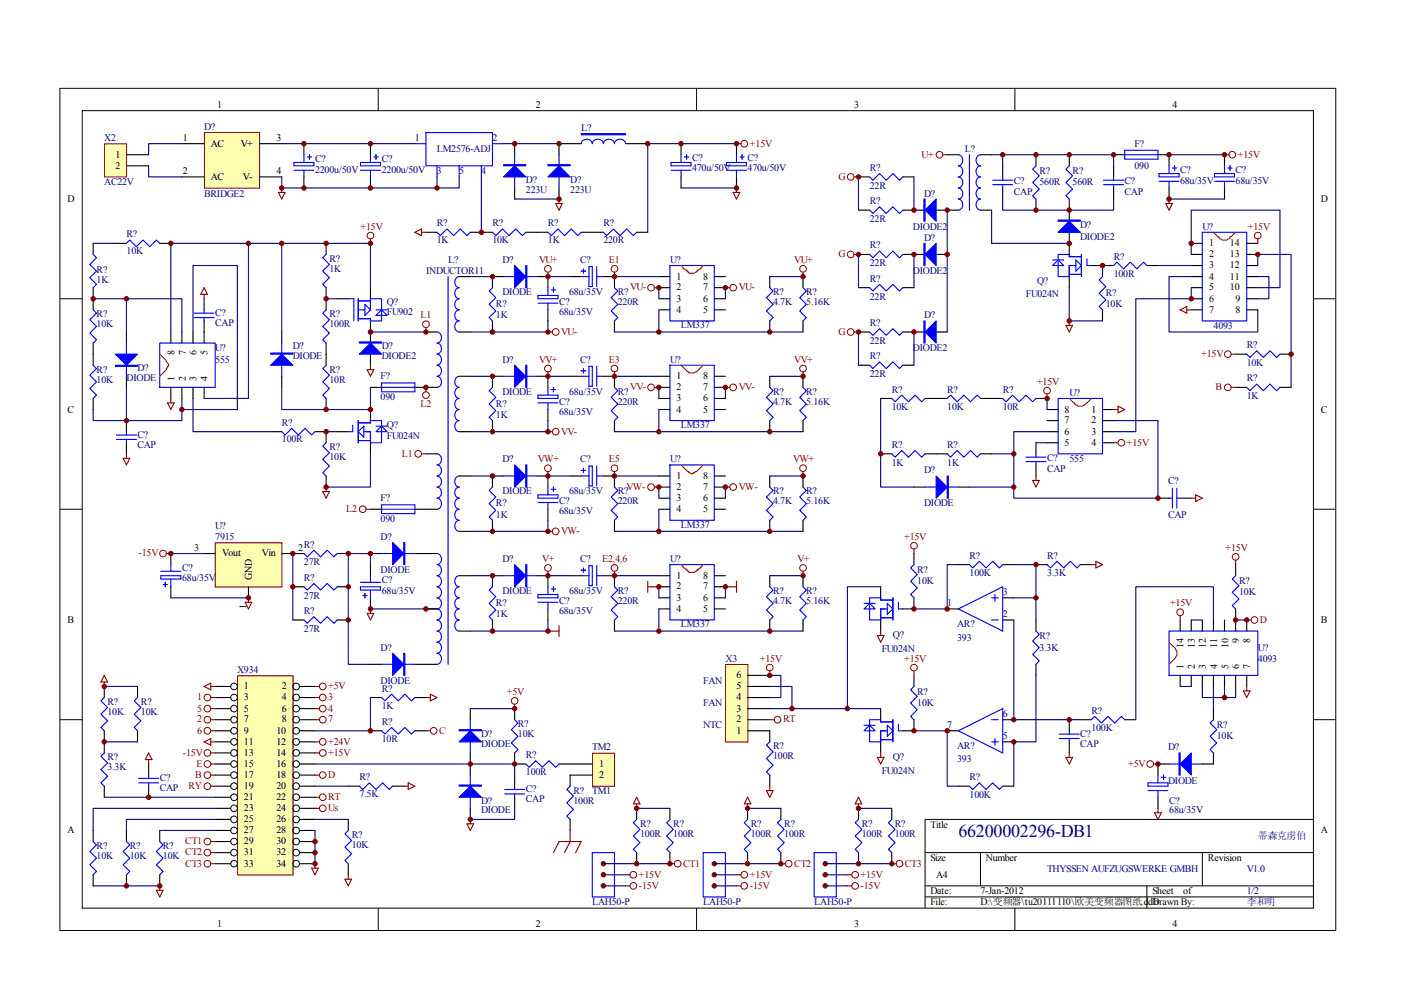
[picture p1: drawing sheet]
<svg xmlns="http://www.w3.org/2000/svg" width="297mm" height="210mm" viewBox="0 0 297 210" stroke-linecap="round" stroke-linejoin="round" font-family="sans-serif">
<defs><g id="words">
<text font-size="3.8" fill="#000080" x="203.2" y="177.5">66200002296-DB1</text>
<g font-size="2.1">
<text x="46.1" y="22.9">1</text>
<text x="113.6" y="22.9">2</text>
<text x="181.1" y="22.9">3</text>
<text x="248.6" y="22.9">4</text>
<text x="38.8" y="29.9">1</text>
<text x="58.6" y="29.9">3</text>
<text x="24.5" y="33.5">1</text>
<text x="24.5" y="35.7">2</text>
<text x="44.7" y="31.1">AC</text>
<text x="51.1" y="31.1">V+</text>
<text x="38.8" y="36.9">2</text>
<text x="44.7" y="38.1">AC</text>
<text x="51.5" y="38.1">V-</text>
<text x="58.6" y="36.9">4</text>
<text x="14.3" y="42.8">D</text>
<text x="280.1" y="42.8">D</text>
<text x="256.4" y="52.2">1</text>
<text x="260.8" y="52.2">14</text>
<text x="143.4" y="59.3">1</text>
<text x="149.1" y="59.3">8</text>
<text x="256.4" y="54.5">2</text>
<text x="256.4" y="56.9">3</text>
<text x="256.4" y="59.3">4</text>
<text x="260.8" y="59.3">11</text>
<text x="260.8" y="56.9">12</text>
<text x="260.8" y="54.5">13</text>
<text x="143.4" y="61.6">2</text>
<text x="143.4" y="63.9">3</text>
<text x="149.1" y="63.9">6</text>
<text x="149.1" y="61.6">7</text>
<text x="256.4" y="61.6">5</text>
<text x="256.4" y="63.9">6</text>
<text x="260.8" y="61.6">10</text>
<text x="262" y="63.9">9</text>
<text x="143.4" y="66.3">4</text>
<text x="149.1" y="66.3">5</text>
<text x="256.4" y="66.3">7</text>
<text x="262" y="66.3">8</text>
<text x="37" y="75.3" transform="rotate(-90 37 75.3)">8</text>
<text x="39.4" y="75.3" transform="rotate(-90 39.4 75.3)">7</text>
<text x="41.7" y="75.3" transform="rotate(-90 41.7 75.3)">6</text>
<text x="44" y="75.3" transform="rotate(-90 44 75.3)">5</text>
<text x="37" y="80.7" transform="rotate(-90 37 80.7)">1</text>
<text x="39.4" y="80.7" transform="rotate(-90 39.4 80.7)">2</text>
<text x="41.7" y="80.7" transform="rotate(-90 41.7 80.7)">3</text>
<text x="44" y="80.7" transform="rotate(-90 44 80.7)">4</text>
<text x="143.4" y="80.4">1</text>
<text x="143.4" y="82.7">2</text>
<text x="149.1" y="82.7">7</text>
<text x="149.1" y="80.4">8</text>
<text x="14.3" y="87.5">C</text>
<text x="143.4" y="85.1">3</text>
<text x="143.4" y="87.5">4</text>
<text x="149.1" y="87.5">5</text>
<text x="149.1" y="85.1">6</text>
<text x="225.7" y="89.8">7</text>
<text x="225.7" y="87.5">8</text>
<text x="231.4" y="87.5">1</text>
<text x="231.4" y="89.8">2</text>
<text x="280.1" y="87.5">C</text>
<text x="225.7" y="94.5">5</text>
<text x="225.7" y="92.1">6</text>
<text x="231.4" y="92.1">3</text>
<text x="231.4" y="94.5">4</text>
<text x="143.4" y="101.5">1</text>
<text x="149.1" y="101.5">8</text>
<text x="143.4" y="103.9">2</text>
<text x="143.4" y="106.2">3</text>
<text x="149.1" y="106.2">6</text>
<text x="149.1" y="103.9">7</text>
<text x="143.4" y="108.6">4</text>
<text x="149.1" y="108.6">5</text>
<text x="41.1" y="116.8">3</text>
<text x="47.1" y="118">Vout</text>
<text x="55.5" y="118">Vin</text>
<text x="63.2" y="116.8">2</text>
<text x="53.4" y="123" transform="rotate(-90 53.4 123)">GND</text>
<text x="143.4" y="122.7">1</text>
<text x="143.4" y="125">2</text>
<text x="149.1" y="125">7</text>
<text x="149.1" y="122.7">8</text>
<text x="52.2" y="129.1" transform="rotate(-90 52.2 129.1)">1</text>
<text x="143.4" y="127.4">3</text>
<text x="143.4" y="129.7">4</text>
<text x="149.1" y="129.7">5</text>
<text x="149.1" y="127.4">6</text>
<text x="14.3" y="132.1">B</text>
<text x="251" y="137.3" transform="rotate(-90 251 137.3)">14</text>
<text x="253.3" y="137.3" transform="rotate(-90 253.3 137.3)">13</text>
<text x="255.7" y="137.3" transform="rotate(-90 255.7 137.3)">12</text>
<text x="258.1" y="137.3" transform="rotate(-90 258.1 137.3)">11</text>
<text x="260.4" y="137.3" transform="rotate(-90 260.4 137.3)">10</text>
<text x="262.7" y="136.4" transform="rotate(-90 262.7 136.4)">9</text>
<text x="265.1" y="136.4" transform="rotate(-90 265.1 136.4)">8</text>
<text x="280.1" y="132.1">B</text>
<text x="156.1" y="143.8">6</text>
<text x="251" y="141.8" transform="rotate(-90 251 141.8)">1</text>
<text x="253.3" y="141.8" transform="rotate(-90 253.3 141.8)">2</text>
<text x="255.7" y="141.8" transform="rotate(-90 255.7 141.8)">3</text>
<text x="258.1" y="141.8" transform="rotate(-90 258.1 141.8)">4</text>
<text x="260.4" y="141.8" transform="rotate(-90 260.4 141.8)">5</text>
<text x="262.7" y="141.8" transform="rotate(-90 262.7 141.8)">6</text>
<text x="265.1" y="141.8" transform="rotate(-90 265.1 141.8)">7</text>
<text x="51.7" y="146.1">1</text>
<text x="51.7" y="148.5">3</text>
<text x="59.8" y="146.1">2</text>
<text x="59.8" y="148.5">4</text>
<text x="156.1" y="148.5">4</text>
<text x="156.1" y="146.1">5</text>
<text x="51.7" y="150.9">5</text>
<text x="51.7" y="153.2">7</text>
<text x="51.7" y="155.5">9</text>
<text x="58.6" y="155.5">10</text>
<text x="59.8" y="150.9">6</text>
<text x="59.8" y="153.2">8</text>
<text x="156.1" y="155.5">1</text>
<text x="156.1" y="153.2">2</text>
<text x="156.1" y="150.9">3</text>
<text x="51.7" y="157.9">11</text>
<text x="51.7" y="160.3">13</text>
<text x="58.6" y="157.9">12</text>
<text x="58.6" y="160.3">14</text>
<text x="51.7" y="162.6">15</text>
<text x="51.7" y="164.9">17</text>
<text x="51.7" y="167.3">19</text>
<text x="58.6" y="162.6">16</text>
<text x="58.6" y="164.9">18</text>
<text x="58.6" y="167.3">20</text>
<text x="127" y="162.6">1</text>
<text x="127" y="164.9">2</text>
<text x="51.7" y="169.6">21</text>
<text x="51.7" y="172">23</text>
<text x="58.6" y="169.6">22</text>
<text x="58.6" y="172">24</text>
<text x="14.3" y="176.7">A</text>
<text x="51.7" y="174.3">25</text>
<text x="51.7" y="176.7">27</text>
<text x="51.7" y="179">29</text>
<text x="58.6" y="174.3">26</text>
<text x="58.6" y="176.7">28</text>
<text x="58.6" y="179">30</text>
<text x="197.3" y="175.5">Title</text>
<text x="280.1" y="176.7">A</text>
<text x="51.7" y="181.4">31</text>
<text x="51.7" y="183.7">33</text>
<text x="58.6" y="181.4">32</text>
<text x="58.6" y="183.7">34</text>
<text x="197.3" y="182.6">Size</text>
<text x="209" y="182.6">Number</text>
<text x="256.1" y="182.6">Revision</text>
<text x="197.3" y="189.6">Date:</text>
<text x="197.3" y="192">File:</text>
<text x="198.5" y="186.1">A4</text>
<text x="207.9" y="189.6">7-Jan-2012</text>
<text x="207.9" y="192">D:\变频器\tu20111110\欧美变频器图纸.ddb</text>
<text x="244.3" y="189.6">Sheet</text>
<text x="244.3" y="192">Drawn By:</text>
<text x="250.9" y="189.6">of</text>
<text x="46.1" y="196.6">1</text>
<text x="113.6" y="196.6">2</text>
<text x="181.1" y="196.6">3</text>
<text x="248.6" y="196.6">4</text>
</g>
<g font-size="2.1" fill="#000080">
<text x="22.1" y="29.9">X2</text>
<text x="43.3" y="27.5">D?</text>
<text x="88" y="29.9">1</text>
<text x="104.4" y="29.9">2</text>
<text x="123.2" y="27.8">L?</text>
<text x="66.8" y="34.4">C?</text>
<text x="80.9" y="34.4">C?</text>
<text x="92.6" y="32.3">LM2576-ADJ</text>
<text x="146.7" y="34.1">C?</text>
<text x="158.5" y="34.1">C?</text>
<text x="204.6" y="32.3">L?</text>
<text x="240.5" y="31.1">F?</text>
<text x="240.5" y="35.7">090</text>
<text x="22.1" y="39.3">AC22V</text>
<text x="43.3" y="41.7">BRIDGE2</text>
<text x="66.8" y="36.7">2200u/50V</text>
<text x="80.9" y="36.7">2200u/50V</text>
<text x="92.6" y="36.9">3</text>
<text x="97.4" y="36.9">5</text>
<text x="102" y="36.9">4</text>
<text x="111.5" y="38.8">D?</text>
<text x="111.5" y="40.9">223U</text>
<text x="120.9" y="38.8">D?</text>
<text x="120.9" y="40.9">223U</text>
<text x="146.7" y="36.3">470u/50V</text>
<text x="158.5" y="36.3">470u/50V</text>
<text x="184.4" y="36.3">R?</text>
<text x="184.4" y="40">22R</text>
<text x="195.9" y="41.7">D?</text>
<text x="215" y="39">C?</text>
<text x="215" y="41.4">CAP</text>
<text x="220.4" y="36.9">R?</text>
<text x="220.4" y="39.3">560R</text>
<text x="227.4" y="36.9">R?</text>
<text x="227.4" y="39.3">560R</text>
<text x="238.4" y="39">C?</text>
<text x="238.4" y="41.4">CAP</text>
<text x="250.2" y="36.7">C?</text>
<text x="250.2" y="39">68u/35V</text>
<text x="262" y="36.7">C?</text>
<text x="262" y="39">68u/35V</text>
<text x="184.4" y="43.3">R?</text>
<text x="184.4" y="47">22R</text>
<text x="26.8" y="50.3">R?</text>
<text x="26.8" y="53.9">10K</text>
<text x="92.6" y="48">R?</text>
<text x="92.6" y="51.5">1K</text>
<text x="104.4" y="48">R?</text>
<text x="104.4" y="51.5">10K</text>
<text x="116.2" y="48">R?</text>
<text x="116.2" y="51.5">1K</text>
<text x="127.9" y="48">R?</text>
<text x="127.9" y="51.5">220R</text>
<text x="184.4" y="52.7">R?</text>
<text x="193.5" y="48.7">DIODE2</text>
<text x="195.9" y="51.1">D?</text>
<text x="229" y="48.4">D?</text>
<text x="229" y="50.8">DIODE2</text>
<text x="254.9" y="48.7">U?</text>
<text x="20.5" y="57.8">R?</text>
<text x="20.5" y="60">1K</text>
<text x="69.8" y="55.5">R?</text>
<text x="69.8" y="57.6">1K</text>
<text x="90.3" y="58.1">INDUCTOR11</text>
<text x="95" y="55.7">L?</text>
<text x="106.5" y="55.7">D?</text>
<text x="123" y="55.7">C?</text>
<text x="142.1" y="55.7">U?</text>
<text x="184.4" y="56.4">22R</text>
<text x="184.4" y="59.7">R?</text>
<text x="193.5" y="58.1">DIODE2</text>
<text x="236.1" y="55">R?</text>
<text x="236.1" y="58.8">100R</text>
<text x="82" y="64.6">Q?</text>
<text x="105.2" y="65.1">R?</text>
<text x="106.5" y="62.5">DIODE</text>
<text x="118.5" y="64.6">C?</text>
<text x="120.6" y="62.5">68u/35V</text>
<text x="131" y="62.5">R?</text>
<text x="131" y="64.6">220R</text>
<text x="163.9" y="62.5">R?</text>
<text x="163.9" y="64.6">4.7K</text>
<text x="170.9" y="62.5">R?</text>
<text x="170.9" y="64.6">5.16K</text>
<text x="184.4" y="63.5">22R</text>
<text x="217.5" y="63">FU024N</text>
<text x="219.9" y="60.2">Q?</text>
<text x="234.4" y="62.8">R?</text>
<text x="234.4" y="65.1">10K</text>
<text x="20.5" y="67.2">R?</text>
<text x="20.5" y="69.4">10K</text>
<text x="45.6" y="67">C?</text>
<text x="45.6" y="69.1">CAP</text>
<text x="69.8" y="67.2">R?</text>
<text x="69.8" y="69.4">100R</text>
<text x="82" y="66.7">FU902</text>
<text x="105.2" y="67.5">1K</text>
<text x="118.5" y="66.7">68u/35V</text>
<text x="144.4" y="69.6">LM337</text>
<text x="184.4" y="69.1">R?</text>
<text x="195.9" y="67.5">D?</text>
<text x="257.3" y="69.8">4093</text>
<text x="45.6" y="74.5">U?</text>
<text x="45.6" y="76.9">555</text>
<text x="62.1" y="74">D?</text>
<text x="62.1" y="76.1">DIODE</text>
<text x="80.9" y="74">D?</text>
<text x="80.9" y="76.1">DIODE2</text>
<text x="106.5" y="76.9">D?</text>
<text x="123" y="76.9">C?</text>
<text x="142.1" y="76.9">U?</text>
<text x="184.4" y="72.9">22R</text>
<text x="184.4" y="76.1">R?</text>
<text x="193.5" y="74.5">DIODE2</text>
<text x="264.3" y="73.8">R?</text>
<text x="264.3" y="77.6">10K</text>
<text x="20.5" y="79">R?</text>
<text x="20.5" y="81.1">10K</text>
<text x="26.8" y="80.9">DIODE</text>
<text x="29.1" y="78.8">D?</text>
<text x="69.8" y="79">R?</text>
<text x="69.8" y="81.1">10R</text>
<text x="80.7" y="80.4">F?</text>
<text x="106.5" y="83.7">DIODE</text>
<text x="120.6" y="83.7">68u/35V</text>
<text x="131" y="83.7">R?</text>
<text x="163.9" y="83.7">R?</text>
<text x="170.9" y="83.7">R?</text>
<text x="184.4" y="79.9">22R</text>
<text x="189.1" y="83.2">R?</text>
<text x="200.8" y="83.2">R?</text>
<text x="212.6" y="83.2">R?</text>
<text x="226.7" y="83.9">U?</text>
<text x="264.3" y="80.9">R?</text>
<text x="80.7" y="84.9">090</text>
<text x="105.2" y="86.3">R?</text>
<text x="105.2" y="88.6">1K</text>
<text x="118.5" y="85.8">C?</text>
<text x="118.5" y="87.9">68u/35V</text>
<text x="131" y="85.8">220R</text>
<text x="163.9" y="85.8">4.7K</text>
<text x="170.9" y="85.8">5.16K</text>
<text x="189.1" y="87">10K</text>
<text x="200.8" y="87">10K</text>
<text x="212.6" y="87">10R</text>
<text x="264.3" y="84.6">1K</text>
<text x="29.1" y="92.8">C?</text>
<text x="29.1" y="94.9">CAP</text>
<text x="59.8" y="90.3">R?</text>
<text x="59.8" y="93.7">100R</text>
<text x="69.8" y="95.4">R?</text>
<text x="82" y="90.7">Q?</text>
<text x="82" y="93.1">FU024N</text>
<text x="144.4" y="90.7">LM337</text>
<text x="189.1" y="94.9">R?</text>
<text x="200.8" y="94.9">R?</text>
<text x="69.8" y="97.6">10K</text>
<text x="106.5" y="98">D?</text>
<text x="123" y="98">C?</text>
<text x="142.1" y="98">U?</text>
<text x="189.1" y="98.7">1K</text>
<text x="195.9" y="100.3">D?</text>
<text x="200.8" y="98.7">1K</text>
<text x="222" y="97.8">C?</text>
<text x="222" y="100.1">CAP</text>
<text x="226.7" y="98">555</text>
<text x="80.7" y="106.2">F?</text>
<text x="105.2" y="107.4">R?</text>
<text x="106.5" y="104.8">DIODE</text>
<text x="118.5" y="106.9">C?</text>
<text x="120.6" y="104.8">68u/35V</text>
<text x="131" y="104.8">R?</text>
<text x="131" y="106.9">220R</text>
<text x="163.9" y="104.8">R?</text>
<text x="163.9" y="106.9">4.7K</text>
<text x="170.9" y="104.8">R?</text>
<text x="170.9" y="106.9">5.16K</text>
<text x="195.9" y="107.4">DIODE</text>
<text x="247.6" y="102.7">C?</text>
<text x="45.6" y="112.1">U?</text>
<text x="80.7" y="110.7">090</text>
<text x="105.2" y="109.7">1K</text>
<text x="118.5" y="109.1">68u/35V</text>
<text x="144.4" y="111.9">LM337</text>
<text x="247.6" y="109.7">CAP</text>
<text x="45.6" y="114.5">7915</text>
<text x="64.4" y="116.1">R?</text>
<text x="64.4" y="119.8">27R</text>
<text x="80.7" y="114.5">D?</text>
<text x="106.5" y="119.1">D?</text>
<text x="123" y="119.1">C?</text>
<text x="142.1" y="119.1">U?</text>
<text x="205.6" y="118.5">R?</text>
<text x="222" y="118.5">R?</text>
<text x="38.6" y="121">C?</text>
<text x="38.6" y="123.1">68u/35V</text>
<text x="64.4" y="123.1">R?</text>
<text x="80.7" y="121.5">DIODE</text>
<text x="80.9" y="123.6">C?</text>
<text x="80.9" y="125.9">68u/35V</text>
<text x="106.5" y="125.9">DIODE</text>
<text x="120.6" y="125.9">68u/35V</text>
<text x="131" y="125.9">R?</text>
<text x="163.9" y="125.9">R?</text>
<text x="170.9" y="125.9">R?</text>
<text x="194.5" y="121.5">R?</text>
<text x="194.5" y="123.9">10K</text>
<text x="205.6" y="122.2">100K</text>
<text x="222" y="122.2">3.3K</text>
<text x="262.7" y="123.9">R?</text>
<text x="64.4" y="126.9">27R</text>
<text x="64.4" y="130.1">R?</text>
<text x="105.2" y="128.5">R?</text>
<text x="105.2" y="130.9">1K</text>
<text x="118.5" y="128">C?</text>
<text x="118.5" y="130.1">68u/35V</text>
<text x="131" y="128">220R</text>
<text x="163.9" y="128">4.7K</text>
<text x="170.9" y="128">5.16K</text>
<text x="200.8" y="128.5">1</text>
<text x="212.6" y="130.9">2</text>
<text x="212.6" y="126.2">3</text>
<text x="262.7" y="126.2">10K</text>
<text x="64.4" y="134">27R</text>
<text x="80.7" y="137.9">D?</text>
<text x="144.4" y="133">LM337</text>
<text x="189.3" y="135.3">Q?</text>
<text x="202.9" y="133">AR?</text>
<text x="202.9" y="135.8">393</text>
<text x="220.4" y="135.6">R?</text>
<text x="220.4" y="137.9">3.3K</text>
<text x="266.7" y="137.9">U?</text>
<text x="50.3" y="142.6">X934</text>
<text x="153.8" y="140.3">X3</text>
<text x="186.9" y="138.2">FU024N</text>
<text x="266.7" y="140.3">4093</text>
<text x="22.8" y="149.5">R?</text>
<text x="29.9" y="149.5">R?</text>
<text x="80.7" y="145">DIODE</text>
<text x="80.9" y="146.7">R?</text>
<text x="149.1" y="145">FAN</text>
<text x="149.1" y="149.7">FAN</text>
<text x="194.5" y="147.3">R?</text>
<text x="194.5" y="149.7">10K</text>
<text x="22.8" y="151.6">10K</text>
<text x="29.9" y="151.6">10K</text>
<text x="80.9" y="153.7">R?</text>
<text x="80.9" y="150.4">1K</text>
<text x="109.8" y="154.1">R?</text>
<text x="149.1" y="154.4">NTC</text>
<text x="200.8" y="154.4">7</text>
<text x="212.6" y="152">6</text>
<text x="231.4" y="151.3">R?</text>
<text x="231.4" y="155">100K</text>
<text x="258" y="154.4">R?</text>
<text x="22.8" y="161.2">R?</text>
<text x="80.9" y="157.4">10R</text>
<text x="102" y="156.2">D?</text>
<text x="102" y="158.3">DIODE</text>
<text x="109.8" y="156.2">10K</text>
<text x="111.5" y="160.7">R?</text>
<text x="125.6" y="159.1">TM2</text>
<text x="163.9" y="158.8">R?</text>
<text x="163.9" y="161">100R</text>
<text x="189.3" y="161.2">Q?</text>
<text x="202.9" y="158.8">AR?</text>
<text x="202.9" y="161.6">393</text>
<text x="212.6" y="156.7">5</text>
<text x="229" y="156.2">C?</text>
<text x="229" y="158.3">CAP</text>
<text x="247.6" y="159.1">D?</text>
<text x="258" y="156.7">10K</text>
<text x="22.8" y="163.3">3.3K</text>
<text x="33.9" y="165.6">C?</text>
<text x="33.9" y="167.7">CAP</text>
<text x="76.2" y="165.5">R?</text>
<text x="111.5" y="168">C?</text>
<text x="111.5" y="164.3">100R</text>
<text x="186.9" y="164">FU024N</text>
<text x="205.6" y="165.5">R?</text>
<text x="247.6" y="166.1">DIODE</text>
<text x="76.2" y="168.9">7.5K</text>
<text x="102" y="170.4">D?</text>
<text x="102" y="172.5">DIODE</text>
<text x="111.5" y="170.1">CAP</text>
<text x="121.6" y="168.2">R?</text>
<text x="121.6" y="170.4">100R</text>
<text x="125.6" y="168.2">TM1</text>
<text x="205.6" y="169.2">100K</text>
<text x="247.9" y="170.4">C?</text>
<text x="247.9" y="172.5">68u/35V</text>
<text x="74.6" y="177.6">R?</text>
<text x="74.6" y="179.8">10K</text>
<text x="135.7" y="175.3">R?</text>
<text x="135.7" y="177.4">100R</text>
<text x="142.7" y="175.3">R?</text>
<text x="142.7" y="177.4">100R</text>
<text x="159.2" y="175.3">R?</text>
<text x="159.2" y="177.4">100R</text>
<text x="166.3" y="175.3">R?</text>
<text x="166.3" y="177.4">100R</text>
<text x="182.7" y="175.3">R?</text>
<text x="182.7" y="177.4">100R</text>
<text x="189.7" y="175.3">R?</text>
<text x="189.7" y="177.4">100R</text>
<text x="266.7" y="177.9">蒂森克虏伯</text>
<text x="20.5" y="180">R?</text>
<text x="20.5" y="182">10K</text>
<text x="27.5" y="180">R?</text>
<text x="27.5" y="182">10K</text>
<text x="34.5" y="180">R?</text>
<text x="34.5" y="182">10K</text>
<text x="222" y="184.9">THYSSEN AUFZUGSWERKE GMBH</text>
<text x="264.3" y="184.9">V1.0</text>
<text x="125.6" y="192">LAH50-P</text>
<text x="149.1" y="192">LAH50-P</text>
<text x="172.6" y="192">LAH50-P</text>
<text x="264.3" y="189.6">1/2</text>
<text x="264.3" y="192">李和明</text>
</g>
<g font-size="2.1" fill="#800000">
<text x="159" y="31.1">+15V</text>
<text x="195.4" y="33.5">U+</text>
<text x="262.5" y="33.5">+15V</text>
<text x="177.8" y="38.1">G</text>
<text x="76.5" y="48.7">+15V</text>
<text x="264.6" y="48.7">+15V</text>
<text x="114.3" y="55.7">VU+</text>
<text x="129.1" y="55.7">E1</text>
<text x="168.4" y="55.7">VU+</text>
<text x="177.8" y="54.5">G</text>
<text x="133.6" y="61.6">VU-</text>
<text x="156.6" y="61.6">VU-</text>
<text x="89.2" y="67.5">L1</text>
<text x="119" y="71">VU-</text>
<text x="177.8" y="71">G</text>
<text x="114.3" y="76.9">VV+</text>
<text x="129.1" y="76.9">E3</text>
<text x="168.4" y="76.9">VV+</text>
<text x="254.7" y="75.7">+15V</text>
<text x="133.6" y="82.7">VV-</text>
<text x="156.6" y="82.7">VV-</text>
<text x="219.9" y="81.5">+15V</text>
<text x="257.7" y="82.7">B</text>
<text x="89.2" y="86.3">L2</text>
<text x="119" y="92.1">VV-</text>
<text x="238.9" y="94.5">+15V</text>
<text x="85.2" y="96.9">L1</text>
<text x="114" y="98">VW+</text>
<text x="129.1" y="98">E5</text>
<text x="168.1" y="98">VW+</text>
<text x="132.8" y="103.9">VW-</text>
<text x="156.6" y="103.9">VW-</text>
<text x="73.4" y="108.6">L2</text>
<text x="119" y="113.3">VW-</text>
<text x="29.4" y="118">-15V</text>
<text x="115" y="119.1">V+</text>
<text x="127.7" y="119.1">E2,4,6</text>
<text x="169.1" y="119.1">V+</text>
<text x="191.7" y="114.5">+15V</text>
<text x="259.8" y="116.8">+15V</text>
<text x="248.1" y="128.5">+15V</text>
<text x="267.1" y="132.1">D</text>
<text x="161.1" y="140.3">+15V</text>
<text x="191.7" y="140.3">+15V</text>
<text x="41.8" y="148.5">1</text>
<text x="69.6" y="146.1">+5V</text>
<text x="69.6" y="148.5">3</text>
<text x="107.4" y="147.3">+5V</text>
<text x="41.8" y="150.9">5</text>
<text x="41.8" y="153.2">2</text>
<text x="41.8" y="155.5">6</text>
<text x="69.6" y="150.9">4</text>
<text x="69.6" y="153.2">7</text>
<text x="93.1" y="155.5">C</text>
<text x="166" y="153.2">RT</text>
<text x="38.8" y="160.3">-15V</text>
<text x="69.6" y="157.9">+24V</text>
<text x="69.6" y="160.3">+15V</text>
<text x="40" y="167.3">RY</text>
<text x="41.4" y="164.9">B</text>
<text x="41.7" y="162.6">E</text>
<text x="69.6" y="164.9">D</text>
<text x="239.2" y="162.6">+5V</text>
<text x="69.6" y="169.6">RT</text>
<text x="69.6" y="172">Us</text>
<text x="39.3" y="179">CT1</text>
<text x="39.3" y="181.4">CT2</text>
<text x="39.3" y="183.7">CT3</text>
<text x="144.9" y="183.7">CT1</text>
<text x="168.4" y="183.7">CT2</text>
<text x="191.9" y="183.7">CT3</text>
<text x="135.5" y="188.4">-15V</text>
<text x="135.5" y="186.1">+15V</text>
<text x="159" y="188.4">-15V</text>
<text x="159" y="186.1">+15V</text>
<text x="182.5" y="188.4">-15V</text>
<text x="182.5" y="186.1">+15V</text>
</g>
</g></defs>
<g fill="none" stroke="#000" stroke-width=".21">
<path d="M12.7 18.7h270.5v178.6h-270.5zM80.2 18.7v4.7M147.7 18.7v4.7M215.2 18.7v4.7M17.4 23.5h261.1v169h-261.1zM12.7 63.3h4.7M278.4 63.3h4.7M12.7 108h4.7M278.4 108h4.7M12.7 152.6h4.7M278.4 152.6h4.7M278.4 173.7h-82.3v18.8"/>
<path d="M80.2 192.5v4.7M147.7 192.5v4.7M196.1 180.8h82.3M196.1 187.8h82.3M196.1 190.2h82.3M207.9 180.8v7M215.2 192.5v4.7M243.2 187.8v4.7M254.9 180.8v7"/>
</g>
<path d="M22.3 30.6h4.5v6.9h-4.5z" fill="#ffffb0"/>
<path d="M22.2 30.5h4.6v7h-4.6z" fill="none" stroke="#800000" stroke-width=".21"/>
<path d="M26.8 32.8h4.7M26.8 35.2h4.7" fill="none" stroke="#000" stroke-width=".23"/>
<path d="M43.4 28.2h11.6v11.7h-11.6z" fill="#ffffb0"/>
<g fill="none" stroke="#800000" stroke-width=".21">
<path d="M43.3 28.1h11.7v11.8h-11.7z"/>
<circle cx="157.8" cy="30.5" r=".71"/>
<circle cx="78.5" cy="50" r=".71"/>
<circle cx="116.2" cy="57" r=".71"/>
<circle cx="130.3" cy="57" r=".7"/>
<circle cx="170.3" cy="57" r=".7"/>
<circle cx="90.3" cy="68.7" r=".71"/>
<circle cx="116.2" cy="78.1" r=".71"/>
<circle cx="117.8" cy="70.4" r=".71"/>
<circle cx="130.3" cy="78.1" r=".7"/>
<circle cx="138" cy="61" r=".71"/>
<circle cx="155.4" cy="61" r=".71"/>
<circle cx="170.3" cy="78.1" r=".7"/>
<circle cx="88.7" cy="96.2" r=".71"/>
<circle cx="90.3" cy="83.8" r=".71"/>
<circle cx="116.2" cy="99.3" r=".71"/>
<circle cx="117.8" cy="91.5" r=".71"/>
<circle cx="130.3" cy="99.3" r=".71"/>
<circle cx="138" cy="82.1" r=".71"/>
<circle cx="155.4" cy="82.1" r=".71"/>
<circle cx="170.3" cy="99.3" r=".71"/>
<circle cx="76.9" cy="108" r=".71"/>
<circle cx="117.8" cy="112.7" r=".71"/>
<circle cx="138" cy="103.3" r=".71"/>
<circle cx="155.4" cy="103.3" r=".71"/>
<circle cx="116.2" cy="120.4" r=".71"/>
<circle cx="130.3" cy="120.4" r=".7"/>
<circle cx="170.3" cy="120.4" r=".7"/>
</g>
<g fill="none" stroke="#000" stroke-width=".23">
<path d="M38.6 30.5h4.7M38.6 37.5h4.7M55 30.5h4.7M55 37.5h4.7M64.4 30.5v2.3M64.4 37.5v2.4M78.5 30.5v2.3M78.5 37.5v2.4M109.1 30.5v2.3M109.1 39.9v2.3M118.5 39.9v2.3M123.2 30.5h-4.7v2.3"/>
<path d="M132.6 30.5h4.7M144.4 30.5v2.3M144.4 37.5v2.4M156.2 30.5v2.3M156.2 37.5v2.4M19.8 51.6v2.3M24.5 51.6h2.3M33.9 51.6h2.3M69.1 51.6v2.3M90.3 49.3h2.4M97.4 58.6h2.3M99.7 49.3h4.7"/>
<path d="M106.8 58.6h-2.4v2.4M111.5 49.3h4.7M113.8 58.6h2.4v2.4M120.9 58.6h2.3M123.2 49.3h4.7M127.9 58.6h2.4v2.4M135 49.3h2.3M139.7 58.6h2.3M151.4 58.6h2.4M163.2 58.6v2.4M170.3 58.6v2.4M19.8 61v4.7"/>
<path d="M19.8 72.7v4.7M26.8 70.4v2.3M26.8 79.8v2.3M36.2 70.4v2.3M38.6 70.4v2.3M40.9 70.4v2.3M43.3 63.3v2.4M43.3 68v4.7M59.7 70.4v2.3M59.7 79.8v2.3M69.1 61v4.7M69.1 72.7v4.7"/>
<path d="M71.5 63.3h2.3M78.5 61v2.3M78.5 68v4.7M78.5 75.1v2.3M90.3 70.4h2.4M97.4 70.4h2.3M97.4 79.8h2.3M104.4 68v2.4M106.8 79.8h-2.4v2.3M113.8 79.8h2.4v2.3M116.2 65.7v2.3M120.9 79.8h2.3"/>
<path d="M127.9 79.8h2.4v2.3M130.3 68v2.4M139.7 63.3h2.3M139.7 61h2.3M139.7 65.7h2.3M139.7 79.8h2.3M151.4 63.3h2.4M151.4 61h2.4M151.4 65.7h2.4M151.4 79.8h2.4M163.2 68v2.4M163.2 79.8v2.3"/>
<path d="M170.3 68v2.4M170.3 79.8v2.3M19.8 84.5v2.3M26.8 89.2v2.3M26.8 93.9v2.3M36.2 82.1v2.4M38.6 82.1v2.4M40.9 82.1v2.4M43.3 82.1v2.4M57.4 91.5h2.3M66.8 91.5h2.3v2.4M69.1 84.5v2.3"/>
<path d="M71.5 91.5h2.3M78.5 86.8v2.4M78.5 93.9v2.3M78.5 82.1h2.4M88 82.1h4.7M90.3 96.2h2.4M97.4 91.5h2.3M104.4 89.2v2.3M116.2 86.8v2.4M130.3 89.2v2.3M139.7 82.1h2.3M139.7 84.5h2.3"/>
<path d="M139.7 86.8h2.3M151.4 82.1h2.4M151.4 84.5h2.4M151.4 86.8h2.4M163.2 89.2v2.3M170.3 89.2v2.3M69.1 100.9v2.4M78.5 108h2.4M78.5 117.4h2.4M88 108h4.7M88 117.4h4.7M97.4 112.7h2.3"/>
<path d="M97.4 100.9h2.3M104.4 110.3v2.4M106.8 100.9h-2.4v2.4M113.8 100.9h2.4v2.4M116.2 108v2.3M120.9 100.9h2.3M127.9 100.9h2.4v2.4M130.3 110.3v2.4M139.7 108h2.3M139.7 100.9h2.3M139.7 103.3h2.3M139.7 105.6h2.3"/>
<path d="M151.4 108h2.4M151.4 100.9h2.4M151.4 103.3h2.4M151.4 105.6h2.4M163.2 100.9v2.4M163.2 110.3v2.4M170.3 100.9v2.4M170.3 110.3v2.4M90.3 129.1h2.4M97.4 133.8h2.3M97.4 122.1h2.3M104.4 131.5v2.3"/>
<path d="M106.8 122.1h-2.4v2.3M113.8 122.1h2.4v2.3M116.2 129.1v2.4M120.9 122.1h2.3M127.9 122.1h2.4v2.3M130.3 131.5v2.3M139.7 129.1h2.3M139.7 122.1h2.3M139.7 124.4h2.3M139.7 126.8h2.3M151.4 129.1h2.4M151.4 122.1h2.4"/>
<path d="M151.4 124.4h2.4M151.4 126.8h2.4M163.2 122.1v2.3M163.2 131.5v2.3M170.3 122.1v2.3M170.3 131.5v2.3M78.5 140.9h2.4M88 140.9h4.7"/>
</g>
<g fill="none" stroke="#00f" stroke-width=".23">
<path d="M62.3 34.5h4.3v.7h-4.3zM62.3 36.1h4.3M64.4 32.8v1.7M64.4 36.1v1.4M65.1 33.3h1M65.6 32.8v.9M76.4 36.1h4.3M76.4 34.5h4.3v.7h-4.3zM78.5 32.8v1.7M78.5 36.1v1.4M79.3 33.3h.9M79.7 32.8v.9"/>
<path d="M88 30.5h2.3M90.3 28.1h14.1v7.1h-14.1zM92.7 35.2v2.3M97.4 35.2v2.3M102.1 35.2v2.3M104.4 30.5h2.4M109.1 32.8v7.1M118.5 32.8v7.1M123.2 30.5a1.21 1.21 0 0 1 1.2-1 1.21 1.21 0 0 1 1.2 1 1.21 1.21 0 0 1 1.2-1 1.21 1.21 0 0 1 1.1 1 1.2 1.2 0 0 1 1.2-1 1.2 1.2 0 0 1 1.2 1 1.21 1.21 0 0 1 1.2-1 1.21 1.21 0 0 1 1.1 1M142.3 36.1h4.2M142.3 34.5h4.2v.7h-4.2zM144.4 32.8v1.7"/>
<path d="M144.4 36.1v1.4M145.1 33.3h.9M145.6 32.8v.9M154 36.1h4.3M154 34.5h4.3v.7h-4.3zM156.2 32.8v1.7M156.2 36.1v1.4M156.9 33.3h.9M157.3 32.8v.9M19.8 53.9l.7 .8-1.5 1.4 1.5 1.4-1.5 1.4 1.5 1.4-.7 .7M26.8 51.6l.7-.7 1.4 1.4 1.4-1.4 1.4 1.4 1.5-1.4 .7 .7M69.1 53.9l-.7 .8 1.4 1.4-1.4 1.4 1.4 1.4-1.4 1.4 .7 .7"/>
<path d="M92.7 49.3l.7 .7 1.4-1.5 1.4 1.5 1.4-1.5 1.4 1.5 .7-.7M95 58.6v82.3M97.4 58.6a1.2 1.2 0 0 0-1 1.2 1.2 1.2 0 0 0 1 1.2 1.2 1.2 0 0 0-1 1.2 1.2 1.2 0 0 0 1 1.1 1.2 1.2 0 0 0-1 1.2 1.2 1.2 0 0 0 1 1.2M104.4 49.3l.7 .7 1.4-1.5 1.4 1.5 1.5-1.5 1.4 1.5 .7-.7M106.8 58.6h7M116.2 49.3l.7 .7 1.4-1.5 1.4 1.5 1.4-1.5 1.4 1.5 .7-.7M123.2 58.6h1.7M123.2 57.5h1M123.7 57v.9M124.9 56.5h.7v4.3h-.7zM126.5 58.6h1.4M126.5 56.5v4.3"/>
<path d="M127.9 49.3l.7 .7 1.4-1.5 1.5 1.5 1.4-1.5 1.4 1.5 .7-.7M142 56.3h9.4v11.7h-9.4zM19.8 65.7l.7 .7-1.5 1.4 1.5 1.4-1.5 1.4 1.5 1.4-.7 .7M19.8 77.4l.7 .7-1.5 1.4 1.5 1.5-1.5 1.4 1.5 1.4-.7 .7M26.8 72.7v7.1M33.9 72.7h11.7v9.4h-11.7zM41.2 66.4h4.2M41.2 67.3h4.2M43.3 65.7v.7M43.3 67.3v.7M59.7 72.7v7.1M69.1 65.7l-.7 .7 1.4 1.4-1.4 1.4 1.4 1.4-1.4 1.4 .7 .7"/>
<path d="M69.1 77.4l-.7 .7 1.4 1.4-1.4 1.5 1.4 1.4-1.4 1.4 .7 .7M73.8 63.3h1.2v4.7M76 63.3v4.7M76 63.8h2.5M76 65.7h1.4M77.4 64.5l1.1 1.2-1.1 1.2zM78.5 65.7v-2.4h2.4v4.7h-2.4v-.4h-2.5M79.7 66.9l1.2-1.2 1.2 1.2zM79.7 65.7h2.4M92.7 70.4a1.2 1.2 0 0 1 .9 1.2 1.2 1.2 0 0 1-.9 1.1 1.2 1.2 0 0 1 .9 1.2 1.2 1.2 0 0 1-.9 1.2 1.2 1.2 0 0 1 .9 1.2 1.2 1.2 0 0 1-.9 1.1 1.2 1.2 0 0 1 .9 1.2 1.2 1.2 0 0 1-.9 1.2 1.2 1.2 0 0 1 .9 1.2 1.2 1.2 0 0 1-.9 1.1M97.4 65.7a1.2 1.2 0 0 0-1 1.2 1.2 1.2 0 0 0 1 1.1 1.2 1.2 0 0 0-1 1.2 1.2 1.2 0 0 0 1 1.2M97.4 79.8a1.2 1.2 0 0 0-1 1.2 1.2 1.2 0 0 0 1 1.1 1.2 1.2 0 0 0-1 1.2 1.2 1.2 0 0 0 1 1.2 1.2 1.2 0 0 0-1 1.2 1.2 1.2 0 0 0 1 1.1 1.2 1.2 0 0 0-1 1.2 1.2 1.2 0 0 0 1 1.2 1.2 1.2 0 0 0-1 1.2 1.2 1.2 0 0 0 1 1.1"/>
<path d="M104.4 61l-.7 .7 1.4 1.4-1.4 1.4 1.4 1.4-1.4 1.4 .7 .7M106.8 79.8h7M114.1 62.6h4.2v.7h-4.2zM114.1 64.3h4.2M116.2 61v1.6M116.2 64.3v1.4M116.9 61.5h.9M117.3 61v.9M123.2 79.8h1.7M123.2 78.6h1M123.7 78.1v1M124.9 77.7h.7v4.2h-.7z"/>
<path d="M126.5 77.7v4.2M126.5 79.8h1.4M130.3 61l.7 .7-1.4 1.4 1.4 1.4-1.4 1.4 1.4 1.4-.7 .7M142 77.4h9.4v11.8h-9.4zM163.2 61l.7 .7-1.4 1.4 1.4 1.4-1.4 1.4 1.4 1.4-.7 .7M170.3 61l.7 .7-1.4 1.4 1.4 1.4-1.4 1.4 1.4 1.4-.7 .7M24.7 92.2h4.2M24.7 93.2h4.2M26.8 91.5v.7M26.8 93.2v.7M59.7 91.5l.7 .7 1.4-1.4 1.5 1.4 1.4-1.4 1.4 1.4 .7-.7M69.1 93.9l-.7 .7 1.4 1.4-1.4 1.4 1.4 1.4-1.4 1.4 .7 .7"/>
<path d="M74.8 90.1v1.4h-1M76 89.6h2.5v-.4h2.4v4.7h-2.4v-2.4h-1.4M76 89.2v4.7M76 93.4h2.5M76 91.5l1.1-1.1v2.3zM79.7 91.5l1.2-1.1 1.2 1.1zM79.7 90.4h2.4M80.9 81.2h7.1v1.9h-7.1zM80.9 82.1h7.1M92.7 96.2a1.2 1.2 0 0 1 .9 1.2 1.2 1.2 0 0 1-.9 1.2 1.2 1.2 0 0 1 .9 1.1 1.2 1.2 0 0 1-.9 1.2 1.2 1.2 0 0 1 .9 1.2 1.2 1.2 0 0 1-.9 1.2 1.2 1.2 0 0 1 .9 1.1 1.2 1.2 0 0 1-.9 1.2 1.2 1.2 0 0 1 .9 1.2 1.2 1.2 0 0 1-.9 1.2M104.4 82.1l-.7 .7 1.4 1.4-1.4 1.5 1.4 1.4-1.4 1.4 .7 .7M114.1 83.8h4.2v.7h-4.2z"/>
<path d="M114.1 85.4h4.2M116.2 82.1v1.7M116.2 85.4v1.4M116.9 82.6h.9M117.3 82.1v1M123.2 99.7h1M123.7 99.3v.9M124.9 98.8h.7v4.2h-.7zM126.5 98.8v4.2M130.3 82.1l.7 .7-1.4 1.4 1.4 1.5-1.4 1.4 1.4 1.4-.7 .7M142 98.6h9.4v11.7h-9.4zM163.2 82.1l.7 .7-1.4 1.4 1.4 1.5-1.4 1.4 1.4 1.4-.7 .7"/>
<path d="M170.3 82.1l.7 .7-1.4 1.4 1.4 1.5-1.4 1.4 1.4 1.4-.7 .7M80.9 107h7.1v1.9h-7.1zM80.9 108h7.1M80.9 117.4h7.1M92.7 117.4a1.2 1.2 0 0 1 .9 1.1 1.2 1.2 0 0 1-.9 1.2 1.2 1.2 0 0 1 .9 1.2 1.2 1.2 0 0 1-.9 1.2 1.2 1.2 0 0 1 .9 1.1 1.2 1.2 0 0 1-.9 1.2 1.2 1.2 0 0 1 .9 1.2 1.2 1.2 0 0 1-.9 1.2M97.4 100.9a1.2 1.2 0 0 0-1 1.2 1.2 1.2 0 0 0 1 1.2 1.2 1.2 0 0 0-1 1.1 1.2 1.2 0 0 0 1 1.2 1.2 1.2 0 0 0-1 1.2 1.2 1.2 0 0 0 1 1.2 1.21 1.21 0 0 0-1 1.1 1.21 1.21 0 0 0 1 1.2 1.2 1.2 0 0 0-1 1.2 1.2 1.2 0 0 0 1 1.2M104.4 103.3l-.7 .7 1.4 1.4-1.4 1.4 1.4 1.4-1.4 1.4 .7 .7M106.8 100.9h7M114.1 104.9h4.2v.7h-4.2zM114.1 106.6h4.2M116.2 103.3v1.6M116.2 106.6v1.4"/>
<path d="M116.9 103.7h.9M117.3 103.3v.9M123.2 100.9h1.7M124.9 119.9h.7v4.3h-.7zM126.5 119.9v4.3M126.5 100.9h1.4M130.3 103.3l.7 .7-1.4 1.4 1.4 1.4-1.4 1.4 1.4 1.4-.7 .7M142 119.7h9.4v11.8h-9.4zM163.2 103.3l.7 .7-1.4 1.4 1.4 1.4-1.4 1.4 1.4 1.4-.7 .7M170.3 103.3l.7 .7-1.4 1.4 1.4 1.4-1.4 1.4 1.4 1.4-.7 .7M92.7 126.8a1.2 1.2 0 0 1 .9 1.1 1.2 1.2 0 0 1-.9 1.2 1.2 1.2 0 0 1 .9 1.2 1.2 1.2 0 0 1-.9 1.2 1.2 1.2 0 0 1 .9 1.1 1.2 1.2 0 0 1-.9 1.2 1.2 1.2 0 0 1 .9 1.2 1.2 1.2 0 0 1-.9 1.2 1.2 1.2 0 0 1 .9 1.1 1.2 1.2 0 0 1-.9 1.2 1.2 1.2 0 0 1 .9 1.2 1.2 1.2 0 0 1-.9 1.2M97.4 126.8a1.2 1.2 0 0 0-1 1.1 1.2 1.2 0 0 0 1 1.2 1.2 1.2 0 0 0-1 1.2 1.2 1.2 0 0 0 1 1.2 1.2 1.2 0 0 0-1 1.1 1.2 1.2 0 0 0 1 1.2"/>
<path d="M97.4 122.1a1.2 1.2 0 0 0-1 1.1 1.2 1.2 0 0 0 1 1.2 1.2 1.2 0 0 0-1 1.2 1.2 1.2 0 0 0 1 1.2M104.4 124.4l-.7 .7 1.4 1.4-1.4 1.4 1.4 1.4-1.4 1.5 .7 .7M106.8 122.1h7M114.1 126.1h4.2v.7h-4.2zM114.1 127.7h4.2M116.2 124.4v1.7M116.2 127.7v1.4M116.9 124.9h.9M117.3 124.4v.9M123.2 122.1h1.7M123.2 120.9h1M123.7 120.4v1"/>
<path d="M126.5 122.1h1.4M130.3 124.4l.7 .7-1.4 1.4 1.4 1.4-1.4 1.4 1.4 1.5-.7 .7M163.2 124.4l.7 .7-1.4 1.4 1.4 1.4-1.4 1.4 1.4 1.5-.7 .7M170.3 124.4l.7 .7-1.4 1.4 1.4 1.4-1.4 1.4 1.4 1.5-.7 .7M80.9 140.9h7.1"/>
</g>
<g fill="none" stroke="#000080" stroke-width=".23">
<path d="M31.5 35.2v2.3h7.1M38.6 30.5h-7.1v2.3M59.7 37.5v2.4h37.7v-2.4M59.7 30.5h28.3M92.7 37.5v2.4M102.1 37.5v11.8M106.8 30.5h11.7M144.4 39.9h11.8M156.2 30.5h-18.9v18.8M19.8 51.6h4.7M52.7 51.6v32.9h-9.4M59.7 51.6v18.8"/>
<path d="M99.7 58.6h4.7M109.1 42.2h9.4M116.2 58.6h4.7M130.3 58.6h9.4M163.2 58.6h7.1M19.8 63.3h18.8v7.1M26.8 63.3v7.1M40.9 70.4v-14.1h9.4v30.5h-11.7v-2.3M69.1 63.3h2.4M78.5 61v-9.4h-42.3v18.8M78.5 70.4h11.8M99.7 79.8h4.7"/>
<path d="M116.2 68v2.4h-16.5M116.2 79.8h4.7M130.3 70.4h40M130.3 79.8h9.4M139.7 61v2.3M139.7 65.7v4.7M153.8 61v2.3M163.2 79.8h7.1M19.8 86.8v2.4h7M26.8 82.1v7.1h11.8v-2.4M40.9 84.5v7h16.5M59.7 82.1v4.7h18.8v-4.7"/>
<path d="M69.1 91.5h2.4M78.5 96.2v7.1h-9.4M116.2 89.2v2.3h-16.5M130.3 91.5h40M139.7 82.1v2.4M139.7 86.8v4.7M153.8 82.1v2.4M99.7 100.9h4.7M116.2 110.3v2.4h-16.5M116.2 100.9h4.7M130.3 100.9h9.4M130.3 112.7h40"/>
<path d="M139.7 103.3v2.3M139.7 108v4.7M153.8 103.3v2.3M163.2 100.9h7.1M99.7 122.1h4.7M116.2 131.5v2.3h-16.5M116.2 122.1h4.7M130.3 122.1h9.4M130.3 133.8h40M139.7 124.4v2.4M139.7 129.1v4.7M153.8 124.4v2.4"/>
<path d="M163.2 122.1h7.1"/>
</g>
<g fill="#800000" stroke="#800000" stroke-width=".21">
<circle cx="64.4" cy="30.5" r=".47"/>
<circle cx="78.5" cy="30.5" r=".47"/>
<circle cx="59.7" cy="39.9" r=".47"/>
<circle cx="64.4" cy="39.9" r=".47"/>
<circle cx="78.5" cy="39.9" r=".47"/>
<circle cx="92.7" cy="39.9" r=".47"/>
<circle cx="156.1" cy="30.5" r=".47"/>
<circle cx="144.4" cy="30.5" r=".47"/>
<circle cx="118.5" cy="30.5" r=".47"/>
<circle cx="109.1" cy="30.5" r=".47"/>
<circle cx="156.1" cy="39.9" r=".47"/>
<circle cx="118.5" cy="42.2" r=".47"/>
<circle cx="137.3" cy="30.5" r=".47"/>
<circle cx="102.1" cy="49.3" r=".47"/>
<circle cx="78.5" cy="70.4" r=".47"/>
<circle cx="78.5" cy="86.8" r=".47"/>
<circle cx="69.1" cy="91.5" r=".47"/>
<circle cx="69.1" cy="103.3" r=".47"/>
<circle cx="69.1" cy="86.8" r=".47"/>
<circle cx="69.1" cy="51.6" r=".47"/>
<circle cx="52.7" cy="51.6" r=".47"/>
<circle cx="36.2" cy="51.6" r=".47"/>
<circle cx="19.8" cy="63.3" r=".47"/>
<circle cx="26.8" cy="63.3" r=".47"/>
<circle cx="38.6" cy="86.8" r=".47"/>
<circle cx="26.8" cy="89.2" r=".47"/>
<circle cx="78.5" cy="51.6" r=".47"/>
<circle cx="69.1" cy="63.3" r=".47"/>
<circle cx="59.7" cy="51.6" r=".47"/>
<circle cx="90.3" cy="70.4" r=".47"/>
<circle cx="90.3" cy="82.1" r=".47"/>
<circle cx="139.7" cy="61" r=".47"/>
<circle cx="153.8" cy="61" r=".47"/>
<circle cx="163.2" cy="70.4" r=".47"/>
<circle cx="139.7" cy="70.4" r=".47"/>
<circle cx="104.4" cy="70.4" r=".47"/>
<circle cx="104.4" cy="58.6" r=".47"/>
<circle cx="116.2" cy="58.6" r=".47"/>
<circle cx="116.2" cy="70.4" r=".47"/>
<circle cx="170.3" cy="58.6" r=".47"/>
<circle cx="130.3" cy="58.6" r=".47"/>
<circle cx="104.4" cy="112.7" r=".47"/>
<circle cx="104.4" cy="100.9" r=".47"/>
<circle cx="163.2" cy="112.7" r=".47"/>
<circle cx="139.7" cy="112.7" r=".47"/>
<circle cx="104.4" cy="133.8" r=".47"/>
<circle cx="104.4" cy="122.1" r=".47"/>
<circle cx="163.2" cy="133.8" r=".47"/>
<circle cx="139.7" cy="133.8" r=".47"/>
<circle cx="104.4" cy="91.5" r=".47"/>
<circle cx="104.4" cy="79.8" r=".47"/>
<circle cx="163.2" cy="91.5" r=".47"/>
<circle cx="139.7" cy="91.5" r=".47"/>
</g>
<g fill="none" stroke="#800000" stroke-width=".23">
<path d="M59.7 39.9v.9M156.2 30.5h.9M156.2 39.9v.9M59 40.8h1.4l-.7 1.4zM78.5 50.7v.9M88 49.3l1.4-.8v1.5zM89.4 49.3h.9M116.2 57.7v.9M117.8 43.1h1.4l-.7 1.5zM118.5 42.2v.9M130.3 57.7v.9M155.4 40.8h1.5l-.7 1.4z"/>
<path d="M170.3 57.7v.9M43.3 61l.7 1.4h-1.4zM43.3 62.4v.9M77.8 78.4h1.5l-.8 1.4zM78.5 77.4v1M90.3 69.5v.9M116.2 78.8v1M116.2 70.4h.9M130.3 78.8v1M138.7 61h1M153.8 61h.9M170.3 78.8v1"/>
<path d="M26.1 97.2h1.4l-.7 1.4zM26.8 96.2v1M35.5 85.4h1.4l-.7 1.4zM36.2 84.5v.9M89.4 96.2h.9M90.3 82.1v1M116.2 100v.9M116.2 91.5h.9M130.3 100v.9M138.7 82.1h1M153.8 82.1h.9M170.3 100v.9"/>
<path d="M68.4 104.2h1.4l-.7 1.4zM69.1 103.3v.9M77.6 108h.9M116.2 112.7h.9M138.7 103.3h1M153.8 103.3h.9M116.2 121.1v1M116.2 133.8h2.3M118.5 132.6v2.4M130.3 121.1v1M137.3 124.4h2.4M137.3 123.2v2.4"/>
<path d="M153.8 124.4h2.4M156.2 123.2v2.4M170.3 121.1v1"/>
</g>
<g fill="#00f" stroke="#00f" stroke-width=".23">
<path d="M109.1 35.2l2.4 2.3h-4.7z"/>
<path d="M116.2 37.5l2.3-2.3 2.4 2.3z"/>
<path d="M76.2 75.1l2.3-2.4 2.4 2.4z"/>
<path d="M57.4 77.4l2.3-2.3 2.4 2.3z"/>
<path d="M24.5 75.1h4.7l-2.4 2.3z"/>
<path d="M109.1 56.3l2.4 2.3-2.4 2.4z"/>
<path d="M109.1 77.4l2.4 2.4-2.4 2.3z"/>
<path d="M109.1 98.6l2.4 2.3-2.4 2.4z"/>
<path d="M109.1 119.7l2.4 2.4-2.4 2.3z"/>
<path d="M83.2 115l2.4 2.4-2.4 2.3z"/>
<path d="M83.2 138.5l2.4 2.4-2.4 2.3z"/>
<path d="M123.2 28.3h9.4v.3h-9.4z" fill-rule="evenodd"/>
<path d="M106.8 34.9h4.7v.3h-4.7z" fill-rule="evenodd"/>
<path d="M116.2 34.9h4.7v.3h-4.7z" fill-rule="evenodd"/>
<path d="M76.2 72.5h4.7v.2h-4.7z" fill-rule="evenodd"/>
<path d="M57.4 74.9h4.7v.2h-4.7z" fill-rule="evenodd"/>
<path d="M24.5 77.4h4.7v.3h-4.7z" fill-rule="evenodd"/>
<path d="M111.5 56.3h.2v4.7h-.2z" fill-rule="evenodd"/>
<path d="M111.5 77.4h.2v4.7h-.2z" fill-rule="evenodd"/>
<path d="M111.5 98.6h.2v4.7h-.2z" fill-rule="evenodd"/>
<path d="M111.5 119.7h.2v4.7h-.2z" fill-rule="evenodd"/>
<path d="M85.6 115h.2v4.7h-.2z" fill-rule="evenodd"/>
<path d="M85.6 138.5h.2v4.7h-.2z" fill-rule="evenodd"/>
</g>
<path d="M144.4 56.3l.5 .5v.2l.7 .2 .2 .5h.2v.2h1.2l.2-.2h.3l.2-.5 .7-.2v-.2l.5-.5M33.9 75.1l1.4 1.4v.2a.74 .74 0 0 1 .4 1h-.2a4.2 4.2 0 0 1-1.6 2.1M144.4 77.4l1.4 1.4h.2v.3a2.18 2.18 0 0 0 2.2-.7l.9-1M144.4 98.6l1.4 1.4h.2v.2l.5 .2h.5v-.2a4.2 4.2 0 0 0 2.1-1.6M144.4 119.7l.5 .5v.2l.7 .3 .2 .4h.2v.3h1.2l.2-.3h.3l.2-.4 .7-.3v-.2l.5-.5" fill="none" stroke="#f00" stroke-width=".23"/>
<path d="M45.7 115.2h14.1v9.3h-14.1z" fill="#ffffb0"/>
<g fill="none" stroke="#800000" stroke-width=".21">
<path d="M45.6 115.1h14.2v9.4h-14.2z"/>
<circle cx="180.4" cy="37.5" r=".7"/>
<circle cx="199.2" cy="32.8" r=".71"/>
<circle cx="261.3" cy="32.8" r=".71"/>
<circle cx="180.4" cy="53.9" r=".7"/>
<circle cx="266.7" cy="50" r=".71"/>
<circle cx="180.4" cy="70.4" r=".7"/>
<circle cx="260.3" cy="75.1" r=".71"/>
<circle cx="222" cy="82.8" r=".71"/>
<circle cx="237.8" cy="93.9" r=".71"/>
<circle cx="260.3" cy="82.1" r=".71"/>
<circle cx="34.6" cy="117.4" r=".7"/>
</g>
<g fill="none" stroke="#000" stroke-width=".23">
<path d="M182 37.5h2.4M191.4 37.5h2.4M200.8 32.8h2.4M207.9 32.8h2.3M212.6 35.2v2.3M212.6 39.9v2.3M219.6 32.8v2.4M226.7 32.8v2.4M236.1 32.8h2.4M236.1 35.2v2.3M236.1 39.9v2.3M245.5 32.8h2.4v2.4"/>
<path d="M247.9 39.9v2.3M259.6 32.8v2.4M259.6 39.9v2.3M182 53.9h2.4M182 44.6h2.4M191.4 53.9h4.7M191.4 44.6h4.7M198.5 53.9h2.3M198.5 44.6h4.7M207.9 44.6h2.3M219.6 42.2v2.4M226.7 42.2v4.7"/>
<path d="M226.7 49.3v4.6M226.7 58.6v2.4M231.4 56.3h4.7M233.8 56.3v2.3M243.2 56.3h2.3M252.6 51.6h2.3M252.6 53.9h2.3M252.6 56.3h2.3M252.6 58.6h2.3M264.3 51.6h2.4M264.3 53.9h2.4M264.3 56.3h2.4"/>
<path d="M264.3 58.6h2.4M182 61h2.4M182 70.4h2.4M182 77.4h2.4M191.4 61h2.4M191.4 70.4h4.7M191.4 77.4h2.4M198.5 70.4h2.3M233.8 65.7v2.3M252.6 61h2.3M252.6 63.3h2.3M252.6 65.7h2.3"/>
<path d="M262 75.1h2.3M264.3 61h2.4M264.3 63.3h2.4M264.3 65.7h2.4M271.4 75.1h2.3M186.7 84.5h2.4M186.7 96.2h2.4M196.1 84.5h4.7M196.1 96.2h4.7M207.9 84.5h4.7M207.9 96.2h2.3M219.6 93.9v2.3"/>
<path d="M219.6 98.6v2.3M219.6 84.5h2.4M222 86.8h2.3M222 89.2h2.3M222 91.5h2.3M222 93.9h2.3M233.8 86.8h2.3M233.8 89.2h2.3M233.8 91.5h2.3M233.8 93.9h2.3M262 82.1h2.3M271.4 82.1h2.3"/>
<path d="M36.2 117.4v2.3M43.3 117.4h2.3M59.7 117.4h4.7M71.5 117.4h2.3M78.5 119.7v2.4M193.8 103.3h2.3M203.2 103.3h2.3M245.5 105.6h2.4M250.2 105.6h2.4M36.2 124.4v2.4M52.7 124.4v2.4M62.1 124.4h2.3"/>
<path d="M62.1 131.5h2.3M71.5 124.4h2.3M71.5 131.5h2.3M78.5 126.8v2.3"/>
</g>
<g fill="none" stroke="#00f" stroke-width=".23">
<path d="M184.4 37.5l.7 .7 1.4-1.4 1.4 1.4 1.4-1.4 1.4 1.4 .7-.7M203.2 32.8a1.2 1.2 0 0 1 .9 1.2 1.2 1.2 0 0 1-.9 1.2 1.2 1.2 0 0 1 .9 1.1 1.2 1.2 0 0 1-.9 1.2 1.2 1.2 0 0 1 .9 1.2 1.2 1.2 0 0 1-.9 1.2 1.2 1.2 0 0 1 .9 1.1 1.2 1.2 0 0 1-.9 1.2 1.2 1.2 0 0 1 .9 1.2 1.2 1.2 0 0 1-.9 1.2M205.5 32.8v11.8M207.9 32.8a1.2 1.2 0 0 0-1 1.2 1.2 1.2 0 0 0 1 1.2 1.2 1.2 0 0 0-1 1.1 1.2 1.2 0 0 0 1 1.2 1.2 1.2 0 0 0-1 1.2 1.2 1.2 0 0 0 1 1.2 1.2 1.2 0 0 0-1 1.1 1.2 1.2 0 0 0 1 1.2 1.2 1.2 0 0 0-1 1.2 1.2 1.2 0 0 0 1 1.2M210.5 38.2h4.2M210.5 39.2h4.2M212.6 37.5v.7M212.6 39.2v.7M219.6 35.2l-.7 .7 1.5 1.4-1.5 1.4 1.5 1.4-1.5 1.4 .7 .7M226.7 35.2l-.7 .7 1.4 1.4-1.4 1.4 1.4 1.4-1.4 1.4 .7 .7M234 38.2h4.2M234 39.2h4.2"/>
<path d="M236.1 37.5v.7M236.1 39.2v.7M238.5 31.9h7v1.8h-7zM238.5 32.8h7M245.7 36.8h4.3v.7h-4.3zM245.7 38.4h4.3M247.9 35.2v1.6M247.9 38.4v1.5M248.6 35.6h.9M249 35.2v.9M257.5 38.4h4.2M257.5 36.8h4.2v.7h-4.2z"/>
<path d="M259.6 35.2v1.6M259.6 38.4v1.5M260.3 35.6h1M260.8 35.2v.9M184.4 44.6l.7 .7 1.4-1.4 1.4 1.4 1.4-1.4 1.4 1.4 .7-.7M184.4 53.9l.7 .8 1.4-1.5 1.4 1.5 1.4-1.5 1.4 1.5 .7-.8M223.2 56.3l1.1-1.2 1.2 1.2zM223.2 55.1h2.3M226.7 58.2h2.6M228.1 55.1l1.2 1.2-1.2 1.2zM229.3 54.4h-2.6v-.5h-2.4v4.7h2.4v-2.3h1.4M229.3 53.9v4.7"/>
<path d="M230.5 54.9v1.4h.9M233.8 58.6l-.8 .7 1.5 1.5-1.5 1.4 1.5 1.4-1.5 1.4 .8 .7M236.1 56.3l.7-.7 1.4 1.4 1.4-1.4 1.4 1.4 1.5-1.4 .7 .7M254.9 49.3h9.4v18.7h-9.4zM184.4 61l.7 .7 1.4-1.4 1.4 1.4 1.4-1.4 1.4 1.4 .7-.7M184.4 70.4l.7 .7 1.4-1.4 1.4 1.4 1.4-1.4 1.4 1.4 .7-.7M184.4 77.4l.7 .7 1.4-1.4 1.4 1.4 1.4-1.4 1.4 1.4 .7-.7M264.3 75.1l.7 .7 1.4-1.4 1.5 1.4 1.4-1.4 1.4 1.4 .7-.7M189.1 84.5l.7 .7 1.4-1.4 1.4 1.4 1.4-1.4 1.4 1.4 .7-.7M189.1 96.2l.7 .7 1.4-1.4 1.4 1.4 1.4-1.4 1.4 1.4 .7-.7M200.8 96.2l.7 .7 1.4-1.4 1.5 1.4 1.4-1.4 1.4 1.4 .7-.7M200.8 84.5l.7-.7 1.4 1.4 1.5-1.4 1.4 1.4 1.4-1.4 .7 .7"/>
<path d="M212.6 84.5l.7 .7 1.4-1.4 1.4 1.4 1.4-1.4 1.4 1.4 .7-.7M217.5 96.9h4.3M217.5 97.9h4.3M219.6 96.2v.7M219.6 97.9v.7M224.3 84.5h9.5v11.7h-9.5zM264.3 82.1l.7 .7 1.4-1.4 1.5 1.4 1.4-1.4 1.4 1.4 .7-.7M36.2 119.7v1.4M64.4 117.4l.7 .7 1.5-1.4 1.4 1.4 1.4-1.4 1.4 1.4 .7-.7M196.1 103.3h7.1M247.9 105.6h.7M248.6 103.5v4.2"/>
<path d="M249.5 105.6h.7M249.5 103.5v4.2M34.1 122.1h4.2v.7h-4.2zM34.1 121.1h4.2M34.6 123.9h.9M35 123.5v.9M36.2 122.8v1.6M64.4 124.4l.7 .7 1.5-1.4 1.4 1.4 1.4-1.4 1.4 1.4 .7-.7M64.4 131.5l.7 .7 1.5-1.4 1.4 1.4 1.4-1.4 1.4 1.4 .7-.7M76.4 124.4h4.3v.7h-4.3zM76.4 123.5h4.3M76.9 126.3h.9"/>
<path d="M77.4 125.8v1M78.5 122.1v1.4M78.5 125.1v1.7"/>
</g>
<g fill="none" stroke="#000080" stroke-width=".23">
<path d="M182 37.5v7.1M193.8 37.5v7.1M210.2 32.8h25.9v2.4M212.6 32.8v2.4M247.9 32.8h11.7M182 53.9v7.1M193.8 53.9v7.1M200.8 44.6v25.8M210.2 44.6v7h16.5M212.6 42.2v2.4h23.5v-2.4M245.5 56.3h7.1M247.9 42.2h11.7"/>
<path d="M252.6 53.9v-9.3h18.8v16.4h-4.7M252.6 58.6h-4.7v11.8h18.8v-4.7M266.7 58.6h2.3v4.7h-2.3M266.7 56.3v-2.4h7v28.2M182 70.4v7M193.8 70.4v7M226.7 61v7h7.1M252.6 61v2.3h-11.8v28.2h-4.7M186.7 84.5v18.8h7.1M210.2 96.2h4.7M219.6 93.9h2.4M222 84.5v2.3"/>
<path d="M236.1 89.2h9.4v16.4h-30.6v-14.1h7.1M36.2 117.4h7.1M62.1 117.4v14.1M78.5 119.7v-2.3h-4.7v23.5h4.7M205.5 103.3h9.4M36.2 126.8h16.5M78.5 129.1h11.8"/>
</g>
<g fill="#800000" stroke="#800000" stroke-width=".21">
<circle cx="78.5" cy="117.4" r=".47"/>
<circle cx="73.8" cy="117.4" r=".47"/>
<circle cx="73.8" cy="124.4" r=".47"/>
<circle cx="62.1" cy="117.4" r=".47"/>
<circle cx="62.1" cy="124.4" r=".47"/>
<circle cx="90.3" cy="129.1" r=".47"/>
<circle cx="73.8" cy="131.5" r=".47"/>
<circle cx="78.5" cy="129.1" r=".47"/>
<circle cx="36.2" cy="117.4" r=".47"/>
<circle cx="52.7" cy="126.8" r=".47"/>
<circle cx="116.2" cy="122.1" r=".47"/>
<circle cx="170.3" cy="122.1" r=".47"/>
<circle cx="139.7" cy="124.4" r=".47"/>
<circle cx="153.8" cy="124.4" r=".47"/>
<circle cx="116.2" cy="133.8" r=".47"/>
<circle cx="116.2" cy="100.9" r=".47"/>
<circle cx="116.2" cy="112.7" r=".47"/>
<circle cx="139.7" cy="103.3" r=".47"/>
<circle cx="153.8" cy="103.3" r=".47"/>
<circle cx="170.3" cy="100.9" r=".47"/>
<circle cx="130.3" cy="100.9" r=".47"/>
<circle cx="130.3" cy="79.8" r=".47"/>
<circle cx="116.2" cy="79.8" r=".47"/>
<circle cx="116.2" cy="91.5" r=".47"/>
<circle cx="170.3" cy="79.8" r=".47"/>
<circle cx="153.8" cy="82.1" r=".47"/>
<circle cx="139.7" cy="82.1" r=".47"/>
<circle cx="233.8" cy="56.3" r=".47"/>
<circle cx="226.7" cy="51.6" r=".47"/>
<circle cx="226.7" cy="68" r=".47"/>
<circle cx="219.6" cy="44.6" r=".47"/>
<circle cx="226.7" cy="44.6" r=".47"/>
<circle cx="219.6" cy="32.8" r=".47"/>
<circle cx="226.7" cy="32.8" r=".47"/>
<circle cx="212.6" cy="32.8" r=".47"/>
<circle cx="236.1" cy="32.8" r=".47"/>
<circle cx="259.6" cy="32.8" r=".47"/>
<circle cx="247.9" cy="32.8" r=".47"/>
<circle cx="247.9" cy="42.2" r=".47"/>
<circle cx="193.8" cy="44.6" r=".47"/>
<circle cx="182" cy="37.5" r=".47"/>
<circle cx="182" cy="53.9" r=".47"/>
<circle cx="193.8" cy="53.9" r=".47"/>
<circle cx="200.8" cy="44.6" r=".47"/>
<circle cx="200.8" cy="53.9" r=".47"/>
<circle cx="182" cy="70.4" r=".47"/>
<circle cx="193.8" cy="70.4" r=".47"/>
<circle cx="266.7" cy="53.9" r=".47"/>
<circle cx="273.7" cy="75.1" r=".47"/>
<circle cx="252.6" cy="51.6" r=".47"/>
<circle cx="222" cy="84.5" r=".47"/>
<circle cx="245.5" cy="105.6" r=".47"/>
<circle cx="186.7" cy="96.2" r=".47"/>
<circle cx="214.9" cy="103.3" r=".47"/>
<circle cx="214.9" cy="96.2" r=".47"/>
<circle cx="252.6" cy="63.3" r=".47"/>
</g>
<g fill="none" stroke="#800000" stroke-width=".23">
<path d="M181.1 37.5h.9M199.9 32.8h.9M259.6 32.8h1M181.1 53.9h.9M247.2 43.1h1.4l-.7 1.5zM247.9 42.2v.9M266.7 50.7v.9M181.1 70.4h.9M226 69h1.4l-.7 1.4zM226.7 68v1M250.2 65.7l1.4-.7v1.4zM251.6 65.7h1"/>
<path d="M261 75.1h1M222 83.5v1M236.1 93.9h.9M236.1 86.8h.9M237 86.1l1.5 .7-1.5 .7zM261 82.1h1M35.3 117.4h.9M218.9 101.9h1.5l-.8 1.4zM219.6 100.9v1M252.6 105.6h.9M253.5 104.9l1.4 .7-1.4 .7zM52 127.7h1.4l-.7 1.4z"/>
<path d="M52.7 126.8v.9M77.8 130h1.5l-.8 1.5zM78.5 129.1v.9"/>
</g>
<path d="M257.3 49.3l.9 .9h.2v.2a1.71 1.71 0 0 0 2.4 0v-.2h.2l1-.9M226.7 84.5l.9 .9h.3a1.17 1.17 0 0 0 1.9 .5h.2l.2-.5h.3l.9-.9" fill="none" stroke="#f00" stroke-width=".23"/>
<g fill="#00f" stroke="#00f" stroke-width=".23">
<path d="M224.3 49.3l2.4-2.4 2.3 2.4z"/>
<path d="M196.1 44.6l2.4-2.4v4.7z"/>
<path d="M196.1 53.9l2.4-2.3v4.7z"/>
<path d="M196.1 70.4l2.4-2.4v4.7z"/>
<path d="M198.5 100.9l2.3 2.4-2.3 2.3z"/>
<path d="M224.3 46.7h4.7v.2h-4.7z" fill-rule="evenodd"/>
<path d="M195.9 42.2h.2v4.7h-.2z" fill-rule="evenodd"/>
<path d="M195.9 51.6h.2v4.7h-.2z" fill-rule="evenodd"/>
<path d="M195.9 68h.2v4.7h-.2z" fill-rule="evenodd"/>
<path d="M200.8 100.9h.3v4.7h-.3z" fill-rule="evenodd"/>
</g>
<path d="M50.5 143.4h11.6v42.1h-11.6z" fill="#ffffb0"/>
<g fill="none" stroke="#800000" stroke-width=".21">
<path d="M50.4 143.3h11.7v42.2h-11.7z"/>
<circle cx="44" cy="159.6" r=".71"/>
<circle cx="68.4" cy="157.3" r=".71"/>
<circle cx="68.4" cy="145.5" r=".71"/>
<circle cx="68.4" cy="159.6" r=".71"/>
<circle cx="68.4" cy="152.6" r=".71"/>
<circle cx="68.4" cy="147.9" r=".71"/>
<circle cx="68.4" cy="150.2" r=".71"/>
<circle cx="92" cy="154.9" r=".71"/>
<circle cx="44" cy="164.3" r=".71"/>
<circle cx="44" cy="178.4" r=".71"/>
<circle cx="44" cy="166.7" r=".71"/>
<circle cx="68.4" cy="164.3" r=".71"/>
<circle cx="68.4" cy="171.4" r=".71"/>
<circle cx="68.4" cy="169" r=".71"/>
<circle cx="44" cy="180.8" r=".71"/>
<circle cx="44" cy="183.1" r=".71"/>
</g>
<g fill="none" stroke="#000" stroke-width=".21">
<circle cx="49.6" cy="157.3" r=".71"/>
<circle cx="49.6" cy="145.5" r=".71"/>
<circle cx="49.6" cy="159.6" r=".71"/>
<circle cx="49.6" cy="152.6" r=".7"/>
<circle cx="49.6" cy="147.9" r=".7"/>
<circle cx="49.6" cy="154.9" r=".7"/>
<circle cx="49.6" cy="150.2" r=".7"/>
<circle cx="62.8" cy="157.3" r=".71"/>
<circle cx="62.8" cy="145.5" r=".71"/>
<circle cx="62.8" cy="159.6" r=".71"/>
<circle cx="62.8" cy="152.6" r=".71"/>
<circle cx="62.8" cy="147.9" r=".71"/>
<circle cx="62.8" cy="154.9" r=".71"/>
<circle cx="62.8" cy="150.2" r=".71"/>
<circle cx="49.6" cy="173.7" r=".71"/>
<circle cx="49.6" cy="176.1" r=".71"/>
<circle cx="49.6" cy="162" r=".7"/>
<circle cx="49.6" cy="164.3" r=".7"/>
<circle cx="49.6" cy="171.4" r=".7"/>
<circle cx="49.6" cy="178.4" r=".7"/>
<circle cx="49.6" cy="169" r=".7"/>
<circle cx="49.6" cy="166.7" r=".7"/>
<circle cx="62.8" cy="173.7" r=".71"/>
<circle cx="62.8" cy="176.1" r=".71"/>
<circle cx="62.8" cy="162" r=".71"/>
<circle cx="62.8" cy="164.3" r=".71"/>
<circle cx="62.8" cy="171.4" r=".71"/>
<circle cx="62.8" cy="178.4" r=".71"/>
<circle cx="62.8" cy="169" r=".71"/>
<circle cx="62.8" cy="166.7" r=".71"/>
<circle cx="49.6" cy="180.8" r=".7"/>
<circle cx="49.6" cy="183.1" r=".7"/>
<circle cx="62.8" cy="180.8" r=".71"/>
<circle cx="62.8" cy="183.1" r=".71"/>
</g>
<g fill="none" stroke="#000" stroke-width=".23">
<path d="M45.6 145.5h3.3M45.6 147.9h3.3M45.6 150.2h3.3M45.6 152.6h3.3M45.6 154.9h3.3M45.6 157.3h3.3M45.6 159.6h3.3M63.5 145.5h3.3M63.5 147.9h3.3M63.5 150.2h3.3M63.5 152.6h3.3M63.5 154.9h3.3"/>
<path d="M63.5 157.3h3.3M63.5 159.6h3.3M19.8 176.1v2.3M26.8 176.1v2.3M33.9 176.1v2.3M45.6 162h3.3M45.6 164.3h3.3M45.6 166.7h3.3M45.6 169h3.3M45.6 171.4h3.3M45.6 173.7h3.3M45.6 176.1h3.3"/>
<path d="M45.6 178.4h3.3M63.5 162h3.3M63.5 164.3h3.3M63.5 166.7h3.3M63.5 169h3.3M63.5 171.4h3.3M63.5 173.7h3.3M63.5 176.1h3.3M63.5 178.4h3.3M73.8 166.7h2.4M73.8 173.7v2.4M83.2 166.7h2.4"/>
<path d="M19.8 185.5v2.3M26.8 185.5v2.3M33.9 185.5v2.3M45.6 180.8h3.3M45.6 183.1h3.3M63.5 180.8h3.3M63.5 183.1h3.3M73.8 183.1v2.4"/>
</g>
<g fill="none" stroke="#800000" stroke-width=".23">
<path d="M22.1 143.2l.7 1.4h-1.4zM22.1 144.6v.9M31.5 159.6l.7 1.5h-1.4zM43.3 145.5l1.4-.7v1.5zM43.3 157.3l1.4-.7v1.4zM44.7 145.5h.9M44.7 157.3h.9M44.7 159.6h.9M66.8 145.5h.9M66.8 147.9h.9M66.8 150.2h.9M66.8 152.6h.9"/>
<path d="M66.8 157.3h.9M66.8 159.6h.9M90.3 154.9h.9M31.5 161.1v.9M44.7 164.3h.9M44.7 166.7h.9M44.7 178.4h.9M66.8 164.3h.9M66.8 169h.9M66.8 171.4h.9M85.6 166.7h.9M86.5 166l1.5 .7-1.5 .7z"/>
<path d="M33.2 188.8h1.4l-.7 1.4zM33.9 187.8v1M44.7 180.8h.9M44.7 183.1h.9M66.1 184.1h1.4l-.7 1.4zM66.8 183.1v1M73.1 186.4h1.4l-.7 1.4zM73.8 185.5v.9"/>
</g>
<path d="M19.8 178.4l.7 .7-1.5 1.4 1.5 1.5-1.5 1.4 1.5 1.4-.7 .7M26.8 178.4l.7 .7-1.4 1.4 1.4 1.5-1.4 1.4 1.4 1.4-.7 .7M33.9 178.4l.7 .7-1.4 1.4 1.4 1.5-1.4 1.4 1.4 1.4-.7 .7M73.8 176.1l-.7 .7 1.4 1.4-1.4 1.4 1.4 1.4-1.4 1.4 .7 .7M76.2 166.7l.7 .7 1.4-1.4 1.4 1.4 1.4-1.4 1.4 1.4 .7-.7" fill="none" stroke="#00f" stroke-width=".23"/>
<path d="M33.9 176.1h11.7M45.6 173.7h-18.8v2.4M45.6 171.4h-25.8v4.7M66.8 173.7h7M66.8 176.1v7M66.8 166.7h7M19.8 187.8h14.1" fill="none" stroke="#000080" stroke-width=".23"/>
<g fill="#800000" stroke="#800000" stroke-width=".21">
<circle cx="33.9" cy="187.8" r=".47"/>
<circle cx="26.8" cy="187.8" r=".47"/>
<circle cx="66.8" cy="183.1" r=".47"/>
<circle cx="66.8" cy="178.4" r=".47"/>
<circle cx="66.8" cy="180.8" r=".47"/>
</g>
<path d="M125.7 159.8h4.6v6.9h-4.6z" fill="#ffffb0"/>
<g fill="none" stroke="#800000" stroke-width=".21">
<path d="M125.6 159.7h4.7v7h-4.7z"/>
<circle cx="193.8" cy="115.7" r=".71"/>
<circle cx="262" cy="118.1" r=".71"/>
<circle cx="250.2" cy="129.8" r=".71"/>
<circle cx="266" cy="131.5" r=".7"/>
<circle cx="44" cy="152.6" r=".71"/>
<circle cx="44" cy="147.9" r=".71"/>
<circle cx="44" cy="154.9" r=".71"/>
<circle cx="44" cy="150.2" r=".71"/>
<circle cx="109.1" cy="148.6" r=".71"/>
<circle cx="193.8" cy="141.6" r=".7"/>
<circle cx="243.9" cy="162" r=".71"/>
</g>
<g fill="none" stroke="#000" stroke-width=".23">
<path d="M193.8 117.4v2.3M203.2 119.7h2.3M212.6 119.7h2.3M219.6 119.7h2.4M229 119.7h2.4M262 119.7v2.4M186.7 124.4v2.4M186.7 131.5v2.3M193.8 126.8v2.3h-2.4M200.8 129.1h2.4M212.6 131.5h2.3M212.6 126.8h2.3"/>
<path d="M219.6 131.5v2.3M250.2 131.5v2.3M252.6 131.5v2.3M254.9 131.5v2.3M257.3 131.5v2.3M259.6 131.5v2.3M262 129.1v4.7M264.3 131.5v2.3M99.7 150.2v2.4M99.7 159.6v4.7M109.1 159.6v2.4h2.4M109.1 150.2v2.4"/>
<path d="M186.7 150.2v2.4M186.7 157.3v2.3M193.8 152.6v2.3h-2.4M193.8 143.2v2.3M200.8 154.9h2.4M212.6 152.6h2.3M212.6 157.3h2.3M219.6 140.9v2.3M226.7 152.6v2.3M226.7 157.3v2.3M229 152.6h2.4M238.5 152.6h2.3"/>
<path d="M250.2 143.2v2.3M252.6 143.2v2.3M254.9 143.2v2.3M257.3 159.6v2.4h-2.4M257.3 143.2v2.3M257.3 150.2v2.4M259.6 143.2v2.3M262 143.2v2.3M264.3 143.2v2.3M99.7 171.4v2.3M109.1 164.3v2.4M109.1 169v2.4"/>
<path d="M118.5 162h7.1M120.9 173.7v2.4M125.6 164.3h-4.7v2.4M203.2 166.7h2.3M212.6 166.7h2.3M245.5 169v2.4M247.9 162h-2.4v2.3"/>
</g>
<g fill="none" stroke="#00f" stroke-width=".23">
<path d="M193.8 119.7l-.7 .7 1.4 1.4-1.4 1.4 1.4 1.4-1.4 1.5 .7 .7M205.5 119.7l.7 .7 1.5-1.4 1.4 1.4 1.4-1.4 1.4 1.4 .7-.7M222 119.7l.7 .7 1.4-1.4 1.4 1.4 1.4-1.4 1.4 1.4 .7-.7M183.2 129.1l1.2-1.2 1.1 1.2zM183.2 127.9h2.3M186.7 131h2.6M188.1 127.9l1.2 1.2-1.2 1.2zM189.3 127.2h-2.6v-.4h-2.3v4.7h2.3v-2.4h1.4M189.3 126.8v4.7M190.5 127.7v1.4h.9M203.2 129.1l9.4-4.7v9.4zM210.2 131.5h1.4"/>
<path d="M210.2 126.8h1.4M210.9 126.1v1.4M219.6 133.8l.8 .7-1.5 1.4 1.5 1.4-1.5 1.4 1.5 1.4-.8 .8M247.9 133.8h18.8v9.4h-18.8zM262 122.1l-.7 .7 1.4 1.4-1.4 1.4 1.4 1.4-1.4 1.4 .7 .7M99.7 152.6v7M109.1 152.6l.7 .7-1.4 1.4 1.4 1.4-1.4 1.4 1.4 1.4-.7 .7M183.2 154.9l1.2-1.1 1.1 1.1zM183.2 153.8h2.3M186.7 156.8h2.6M188.1 153.8l1.2 1.1-1.2 1.2zM189.3 153.1h-2.6v-.5h-2.3v4.7h2.3v-2.4h1.4"/>
<path d="M189.3 152.6v4.7M190.5 153.5v1.4h.9M193.8 145.5l-.7 .8 1.4 1.4-1.4 1.4 1.4 1.4-1.4 1.4 .7 .7M203.2 154.9l9.4-4.7v9.4zM210.2 152.6h1.4M210.2 157.3h1.4M210.9 156.6v1.4M224.6 155.6h4.2M224.6 156.6h4.2M226.7 154.9v.7M226.7 156.6v.7M231.4 152.6l.7-.7 1.4 1.4 1.4-1.4 1.4 1.4 1.4-1.4 .8 .7"/>
<path d="M257.3 152.6l-.7 .7 1.4 1.4-1.4 1.4 1.4 1.4-1.4 1.4 .7 .7M99.7 164.3v7.1M107 167.4h4.2M107 168.3h4.2M109.1 166.7v.7M109.1 168.3v.7M111.5 162l.7 .7 1.4-1.4 1.4 1.4 1.4-1.4 1.4 1.4 .7-.7M120.9 166.7l-.7 .7 1.4 1.4-1.4 1.4 1.4 1.4-1.4 1.4 .7 .7M205.5 166.7l.7 .7 1.5-1.4 1.4 1.4 1.4-1.4 1.4 1.4 .7-.7M243.4 166h4.2v.7h-4.2zM243.4 167.6h4.2M245.5 164.3v1.7"/>
<path d="M245.5 167.6v1.4M246.2 164.8h1M246.7 164.3v1M247.9 162h7"/>
</g>
<g fill="#00f" stroke="#00f" stroke-width=".23">
<path d="M97.4 169l2.3-2.3 2.4 2.3z"/>
<path d="M97.4 157.3l2.3-2.4 2.4 2.4z"/>
<path d="M252.6 159.6v4.7l-2.4-2.3z"/>
<path d="M97.4 166.5h4.7v.2h-4.7z" fill-rule="evenodd"/>
<path d="M97.4 154.7h4.7v.2h-4.7z" fill-rule="evenodd"/>
<path d="M250 159.6h.2v4.7h-.2z" fill-rule="evenodd"/>
</g>
<g fill="none" stroke="#800000" stroke-width=".23">
<path d="M193.8 116.4v1M231.4 119.7h.9M232.3 119l1.5 .7-1.5 .7zM262 118.8v.9M186 134.7h1.4l-.7 1.5zM186.7 133.8v.9M250.2 130.5v1M264.3 131.5h1M44.7 147.9h.9M44.7 150.2h.9M44.7 152.6h.9M44.7 154.9h.9"/>
<path d="M109.1 149.3v.9M186.7 159.6v1M193.8 142.3v.9M226.7 159.6v1M263.6 146.5h1.4l-.7 1.4zM264.3 145.5v1M99 174.7h1.4l-.7 1.4zM99.7 173.7v1M120.9 176.1v2.3l-1.2 2.4M186 160.6h1.4l-.7 1.4zM226 160.6h1.4l-.7 1.4zM244.6 162h.9"/>
<path d="M244.8 172.3h1.4l-.7 1.4zM245.5 171.4v.9M117.3 180.8l1.2-2.4h4.7l-1.1 2.4"/>
</g>
<g fill="none" stroke="#000080" stroke-width=".23">
<path d="M203.2 119.7h-2.4v9.4h-7M214.9 119.7h4.7v11.8M186.7 124.4h-7v25.8h7M214.9 131.5v21.1h14.1M214.9 126.8h4.7M252.6 131.5h2.3M257.3 131.5v-7.1h-16.5v28.2M262 131.5h2.3M99.7 150.2h9.4M193.8 154.9h7v11.8h2.4M219.6 143.2v14.1h-4.7v9.4M250.2 145.5h2.4"/>
<path d="M254.9 145.5v2.4h7.1v-2.4M257.3 145.5v4.7M259.6 145.5v2.4M66.8 162h42.3v2.3M109.1 171.4v2.3h-9.4"/>
</g>
<g fill="#800000" stroke="#800000" stroke-width=".21">
<circle cx="109.1" cy="162" r=".47"/>
<circle cx="99.7" cy="162" r=".47"/>
<circle cx="99.7" cy="173.7" r=".47"/>
<circle cx="109.1" cy="150.2" r=".47"/>
<circle cx="259.6" cy="147.9" r=".47"/>
<circle cx="193.8" cy="129.1" r=".47"/>
<circle cx="200.8" cy="129.1" r=".47"/>
<circle cx="219.6" cy="119.7" r=".47"/>
<circle cx="214.9" cy="157.3" r=".47"/>
<circle cx="200.8" cy="154.9" r=".47"/>
<circle cx="193.8" cy="154.9" r=".47"/>
<circle cx="214.9" cy="152.6" r=".47"/>
<circle cx="264.3" cy="131.5" r=".47"/>
<circle cx="262" cy="131.5" r=".47"/>
<circle cx="219.6" cy="126.8" r=".47"/>
<circle cx="226.7" cy="152.6" r=".47"/>
<circle cx="245.5" cy="162" r=".47"/>
</g>
<path d="M247.9 136.2l.2 .2a3.8 3.8 0 0 1 1.4 1.9v.2a2.15 2.15 0 0 1-1.2 1.9l-.4 .5" fill="none" stroke="#f00" stroke-width=".23"/>
<path d="M153.9 141h4.7v16.3h-4.7z" fill="#ffffb0"/>
<g fill="none" stroke="#800000" stroke-width=".21">
<path d="M153.8 140.9h4.8v16.4h-4.8z"/>
<circle cx="163.2" cy="141.6" r=".71"/>
<circle cx="164.9" cy="152.6" r=".7"/>
<circle cx="44" cy="162" r=".71"/>
<circle cx="134.3" cy="187.8" r=".71"/>
<circle cx="134.3" cy="185.5" r=".71"/>
<circle cx="143.7" cy="183.1" r=".71"/>
<circle cx="157.8" cy="187.8" r=".71"/>
<circle cx="157.8" cy="185.5" r=".71"/>
<circle cx="167.2" cy="183.1" r=".71"/>
<circle cx="181.3" cy="187.8" r=".71"/>
<circle cx="181.3" cy="185.5" r=".71"/>
<circle cx="190.7" cy="183.1" r=".71"/>
</g>
<g fill="none" stroke="#000" stroke-width=".23">
<path d="M22.1 145.5v2.4M22.1 154.9v4.7M29.2 145.5v2.4M29.2 154.9v2.4M78.5 154.9h2.4M78.5 147.9h2.4M88 154.9h2.3M88 147.9h2.3M158.5 154.9h4.7v2.4M158.5 152.6h4.7M158.5 150.2h4.7M158.5 147.9h4.7"/>
<path d="M158.5 145.5h4.7M158.5 143.2h4.7M22.1 166.7v2.3M31.5 162v2.3M31.5 166.7v2.3M135 171.4v2.3M142 171.4v2.3M158.5 171.4v2.3M163.2 164.3v2.4M165.6 171.4v2.3M182 171.4v2.3M189.1 171.4v2.3"/>
<path d="M135 180.8v2.3M142 180.8v2.3M158.5 180.8v2.3M165.6 180.8v2.3M182 180.8v2.3M189.1 180.8v2.3"/>
</g>
<g fill="none" stroke="#800000" stroke-width=".23">
<path d="M90.3 147.9h.9M91.2 147.2l1.5 .7-1.5 .7zM163.2 142.3v.9M163.2 152.6h.9M44.7 162h.9M135 169l.7 1.4h-1.4zM135 170.4v1M158.5 169l.7 1.4h-1.4zM158.5 170.4v1M162.5 167.6h1.4l-.7 1.4zM163.2 166.7v.9M182 169l.7 1.4h-1.4z"/>
<path d="M182 170.4v1M132.6 187.8h1M132.6 185.5h1M142 183.1h1M156.2 187.8h.9M156.2 185.5h.9M165.6 183.1h.9M179.7 187.8h.9M179.7 185.5h.9M189.1 183.1h.9"/>
</g>
<g fill="none" stroke="#000080" stroke-width=".23">
<path d="M22.1 157.3h7.1M22.1 145.5h7.1M78.5 147.9v7h-11.7M163.2 143.2h2.4v4.7h-2.4M163.2 145.5h4.7v4.7M163.2 150.2h16.5M22.1 169h23.5M135 171.4h7M158.5 171.4h7.1M182 171.4h7.1M127.9 183.1h14.1M127.9 185.5h4.7"/>
<path d="M127.9 187.8h4.7M151.4 183.1h14.2M151.4 185.5h4.8M151.4 187.8h4.8M175 183.1h14.1M175 185.5h4.7M175 187.8h4.7"/>
</g>
<g fill="#800000" stroke="#800000" stroke-width=".21">
<circle cx="163.2" cy="143.2" r=".47"/>
<circle cx="179.7" cy="150.2" r=".47"/>
<circle cx="167.9" cy="150.2" r=".47"/>
<circle cx="127.9" cy="183.1" r=".47"/>
<circle cx="127.9" cy="185.5" r=".47"/>
<circle cx="127.9" cy="187.8" r=".47"/>
<circle cx="151.4" cy="183.1" r=".47"/>
<circle cx="151.4" cy="185.5" r=".47"/>
<circle cx="151.4" cy="187.8" r=".47"/>
<circle cx="175" cy="183.1" r=".47"/>
<circle cx="175" cy="185.5" r=".47"/>
<circle cx="175" cy="187.8" r=".47"/>
<circle cx="135" cy="183.1" r=".47"/>
<circle cx="135" cy="171.4" r=".47"/>
<circle cx="142" cy="183.1" r=".47"/>
<circle cx="158.5" cy="183.1" r=".47"/>
<circle cx="158.5" cy="171.4" r=".47"/>
<circle cx="182" cy="183.1" r=".47"/>
<circle cx="182" cy="171.4" r=".47"/>
<circle cx="165.6" cy="183.1" r=".47"/>
<circle cx="189.1" cy="183.1" r=".47"/>
<circle cx="78.5" cy="154.9" r=".47"/>
<circle cx="22.1" cy="157.3" r=".47"/>
<circle cx="22.1" cy="145.5" r=".47"/>
<circle cx="31.5" cy="169" r=".47"/>
<circle cx="130.3" cy="122.1" r=".47"/>
</g>
<g fill="none" stroke="#00f" stroke-width=".23">
<path d="M22.1 159.6l-.7 .7 1.4 1.5-1.4 1.4 1.4 1.4-1.4 1.4 .7 .7M22.1 147.9l-.7 .7 1.4 1.4-1.4 1.4 1.4 1.4-1.4 1.4 .7 .7M29.2 147.9l-.7 .7 1.4 1.4-1.4 1.4 1.4 1.4-1.4 1.4 .7 .7M80.9 154.9l.7 .7 1.4-1.4 1.4 1.4 1.4-1.4 1.4 1.4 .8-.7M80.9 147.9l.7 .7 1.4-1.4 1.4 1.4 1.4-1.4 1.4 1.4 .8-.7M163.2 157.3l-.7 .7 1.4 1.4-1.4 1.4 1.4 1.4-1.4 1.4 .7 .7M29.4 165h4.2M29.4 166h4.2M31.5 164.3v.7M31.5 166v.7M135 173.7l-.7 .7 1.4 1.4-1.4 1.5 1.4 1.4-1.4 1.4 .7 .7M142 173.7l-.7 .7 1.4 1.4-1.4 1.5 1.4 1.4-1.4 1.4 .7 .7"/>
<path d="M158.5 173.7l-.7 .7 1.4 1.4-1.4 1.5 1.4 1.4-1.4 1.4 .7 .7M165.6 173.7l-.7 .7 1.4 1.4-1.4 1.5 1.4 1.4-1.4 1.4 .7 .7M182 173.7l-.7 .7 1.4 1.4-1.4 1.5 1.4 1.4-1.4 1.4 .7 .7M189.1 173.7l-.7 .7 1.4 1.4-1.4 1.5 1.4 1.4-1.4 1.4 .7 .7M125.6 180.8h4.7v9.4h-4.7zM149.1 180.8h4.7v9.4h-4.7zM172.6 180.8h4.7v9.4h-4.7z"/>
</g>
<use href="#words"/>
</svg>
